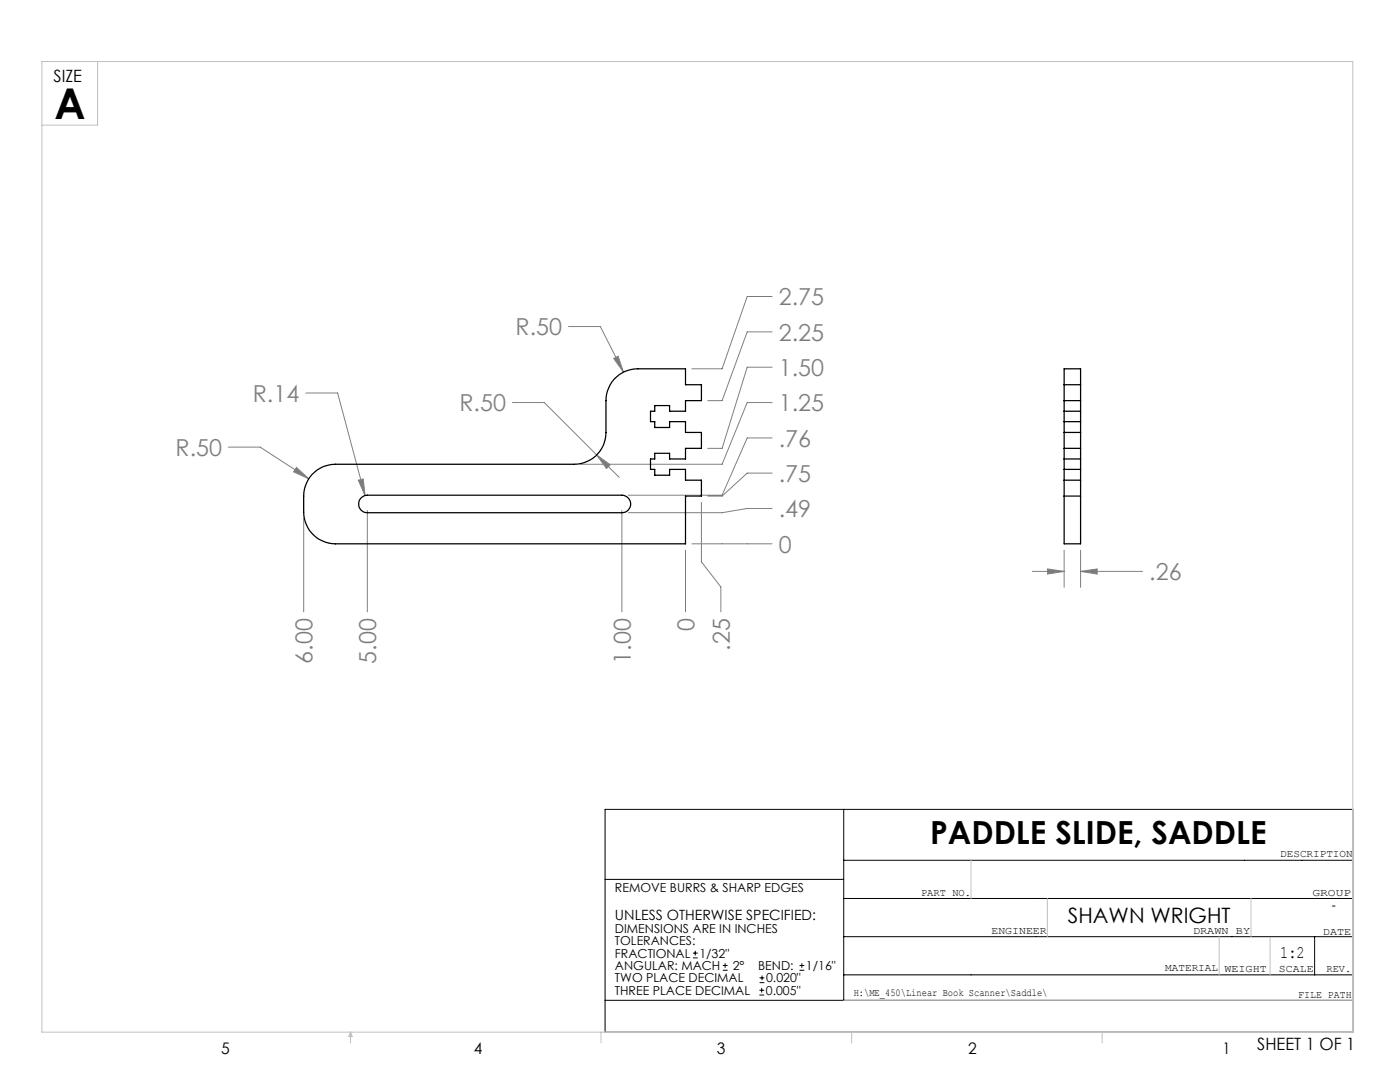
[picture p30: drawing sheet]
<svg xmlns="http://www.w3.org/2000/svg" width="279mm" height="216mm" viewBox="0 0 279 216" stroke-linecap="round" stroke-linejoin="round" font-family="sans-serif">
<defs><g id="words">
<text font-size="8.5" x="10.9" y="23.8">A</text>
<text font-size="6.3" x="185.6" y="168.4">PADDLE SLIDE, SADDLE</text>
<g font-size="4.7" fill="#808080">
<text x="155.4" y="60.9">2.75</text>
<text x="102.9" y="66.9">R.50</text>
<text x="155.4" y="68">2.25</text>
<text x="155.4" y="75">1.50</text>
<text x="50.4" y="80.2">R.14</text>
<text x="91.7" y="82.1">R.50</text>
<text x="155.4" y="82.1">1.25</text>
<text x="155.4" y="89.1">.76</text>
<text x="35" y="90.9">R.50</text>
<text x="155.4" y="96.2">.75</text>
<text x="155.4" y="103.2">.49</text>
<text x="155.4" y="110.3">0</text>
<text x="229.4" y="115.8">.26</text>
<text x="138.6" y="126" transform="rotate(-90 138.6 126)">0</text>
<text x="145.6" y="129.9" transform="rotate(-90 145.6 129.9)">.25</text>
<text x="62.4" y="132.4" transform="rotate(-90 62.4 132.4)">6.00</text>
<text x="75.1" y="132.4" transform="rotate(-90 75.1 132.4)">5.00</text>
<text x="125.9" y="132.4" transform="rotate(-90 125.9 132.4)">1.00</text>
</g>
<text font-size="4.2" x="213.1" y="184.3">SHAWN WRIGHT</text>
<text font-size="3.5" x="255.5" y="191.2">1:2</text>
<g font-size="3.4">
<text x="10.7" y="16.4">SIZE</text>
<text x="250.9" y="209.5">SHEET 1 OF 1</text>
</g>
<g font-size="3.2">
<text x="44.2" y="210.4">5</text>
<text x="94.6" y="210.3">4</text>
<text x="143.1" y="210.4">3</text>
<text x="193.2" y="210.3">2</text>
<text x="244" y="210.3">1</text>
</g>
<g font-size="2.8">
<text x="122.7" y="183.6">UNLESS OTHERWISE SPECIFIED:</text>
<text x="265.7" y="181.6">-</text>
</g>
<g font-size="2.5">
<text x="122.7" y="178">REMOVE BURRS &amp; SHARP EDGES</text>
<text x="122.7" y="186.2">DIMENSIONS ARE IN INCHES</text>
<text x="122.7" y="188.6">TOLERANCES:</text>
<text x="122.7" y="191.1">FRACTIONAL</text>
<text x="139.6" y="191.1">1/32&quot;</text>
<text x="122.7" y="193.6">ANGULAR: MACH</text>
<text x="122.7" y="196">TWO PLACE DECIMAL</text>
<text x="146.2" y="193.6">2°</text>
<text x="151.3" y="193.6">BEND:</text>
<text x="152.9" y="196">0.020&quot;</text>
<text x="160.8" y="193.6">1/16&quot;</text>
<text x="122.7" y="198.5">THREE PLACE DECIMAL</text>
<text x="152.8" y="198.5">0.005&quot;</text>
</g>
<g font-size="2.1">
<text x="255.5" y="171">DESCRIPTION</text>
<text x="183.8" y="178.8">PART NO.</text>
<text x="261.9" y="178.8">GROUP</text>
<text x="197.9" y="186.4">ENGINEER</text>
<text x="238.1" y="186.4">DRAWN BY</text>
<text x="264" y="186.5">DATE</text>
<text x="232.5" y="193.8">MATERIAL</text>
<text x="244.4" y="193.9">WEIGHT</text>
<text x="255.2" y="194">SCALE</text>
<text x="264.7" y="193.9">REV.</text>
<text x="170.4" y="198.7">H:\ME_450\Linear Book Scanner\Saddle\</text>
<text x="259.1" y="199.1">FILE PATH</text>
</g>
</g></defs>
<g fill="none" stroke="#000" stroke-width=".2">
<path d="M120.8 161.5h149.2v44.5h-149.2zM120.8 175.5h47.6M168.4 179.3h101.6M168.4 161.5v38.1M168.4 171.7h101.6M120.8 199.6h149.2M138.3 191.1h.9M138.3 190.2h.9M138.7 189.7v.9M144.3 193.6h.9M144.3 192.7h.9M144.7 192.2v.9"/>
<path d="M151.6 198.5h.9M151.6 197.6h.9M151.6 196.1h.9M151.6 195.1h.9M152 197.1v.9M152.1 194.7v.9M159.6 193.6h.9M159.6 192.7h.9M160 192.2v.9M168.4 186.9h101.6M168.4 194.5h101.6M262.4 186.9v7.6"/>
</g>
<g fill="none" stroke="#808080" stroke-width=".2">
<path d="M154.1 59.2h-5l-5 14.4h-6M61 78.4h6.4l5.4 20.5M113.5 65.2h6.3l4.6 9.1M122.5 71.5l.9-.4 1 3.2zM154.1 73.3h-5l-5 16.2h-2.8M154.1 66.2h-5l-5 13.7h-2.8M45.6 89.2h6.3l9.7 6.3M59.2 93.3l2.4 2.2-3-1.3zM71.5 95.8l1-.2 .3 3.3zM102.3 80.3h6.3l10.5 10.5M119.1 90.8l2.7 1.9-.8 .8zM119.1 90.8l4.5 4.4"/>
<path d="M154.1 94.4h-5l-5 4.6h-2.8M154.1 87.4h-5l-5 11.4h-18.7M154.1 80.3h-5l-5 12.3h-28.2M60.6 103.4v18.7M73.3 101.8v20.3M124.1 101.8v20.3M136.8 109.8v12.3M138.1 108.5h16M140 100.3v11.8l3.9 5v5M154.1 101.5h-5l-5 .8h-18.7M206 114h6.4M209.1 113.5l3.3 .5-3.3 .5z"/>
<path d="M212.4 109.8v7.4M215.7 114l3.3-.5v1zM215.7 109.8v7.4M215.7 114h12.3"/>
</g>
<g fill="none" stroke="#c0c0c0" stroke-width=".2">
<path d="M8.4 12.3h261.6v193.7h-261.6zM19.5 12.3v12.7h-11.1M193.8 171.7v7.6M209 179.3v7.6M249.7 179.3v7.6M168.4 199.6h101.6M243.3 186.9v7.6M253.5 186.9v7.6M70 206v2.1M70 206l.3 .8h-.7zM119.9 206v2.1M170 206v2.1"/>
<path d="M220 206v2.1"/>
</g>
<path d="M59.2 93.3l-.6 .9 3 1.3zM119.1 90.8l1.9 2.7 .8-.8zM122.5 71.5l1.9 2.8-1-3.2zM71.5 95.8l1.3 3.1-.3-3.3zM209.1 113.5l3.3 .5-3.3 .5zM215.7 114l3.3-.5v1z" fill="#808080"/>
<g fill="none" stroke="#000" stroke-width=".25">
<path d="M212.4 76.8h3.3M212.4 79.9h3.3M212.4 73.6h3.3v34.9h-3.3zM62.2 94.7a6.3 6.3 0 0 1 4.8-2.1h47.6a6.3 6.3 0 0 0 6.3-6.3v-6.4a6.3 6.3 0 0 1 6.4-6.3h9.5v3.2h3.2v3.1h-3.2v2.2h-3.2v-1.2h-2.9v1.2h-.9v2h.9v1.2h2.9v-1.2h3.2v2.2h3.2v3.2h-3.2v2.1h-3.2v-1.1h-2.9v1.1h-.9v2.1h.9v1.1h2.9v-1.1h3.2v2.1h3.2v3.2h-3.2v9.5h-69.8a6.4 6.4 0 0 1-6.4-6.3 12.8 12.8 0 0 1 .3-5.2l.6-1.2zM72.1 99.3l.5-.3 .7-.2h50.8a1.75 1.75 0 0 1 1.8 1.8 1.75 1.75 0 0 1-1.8 1.7h-50.8a1.73 1.73 0 0 1-1.6-1.1 1.73 1.73 0 0 1 .4-1.9zM212.4 95.8h3.3M212.4 99h3.3M212.4 82.1h3.3M212.4 84.1h3.3M212.4 86.3h3.3M212.4 89.5h3.3M212.4 91.6h3.3"/>
<path d="M212.4 93.7h3.3"/>
</g>
<use href="#words"/>
</svg>
